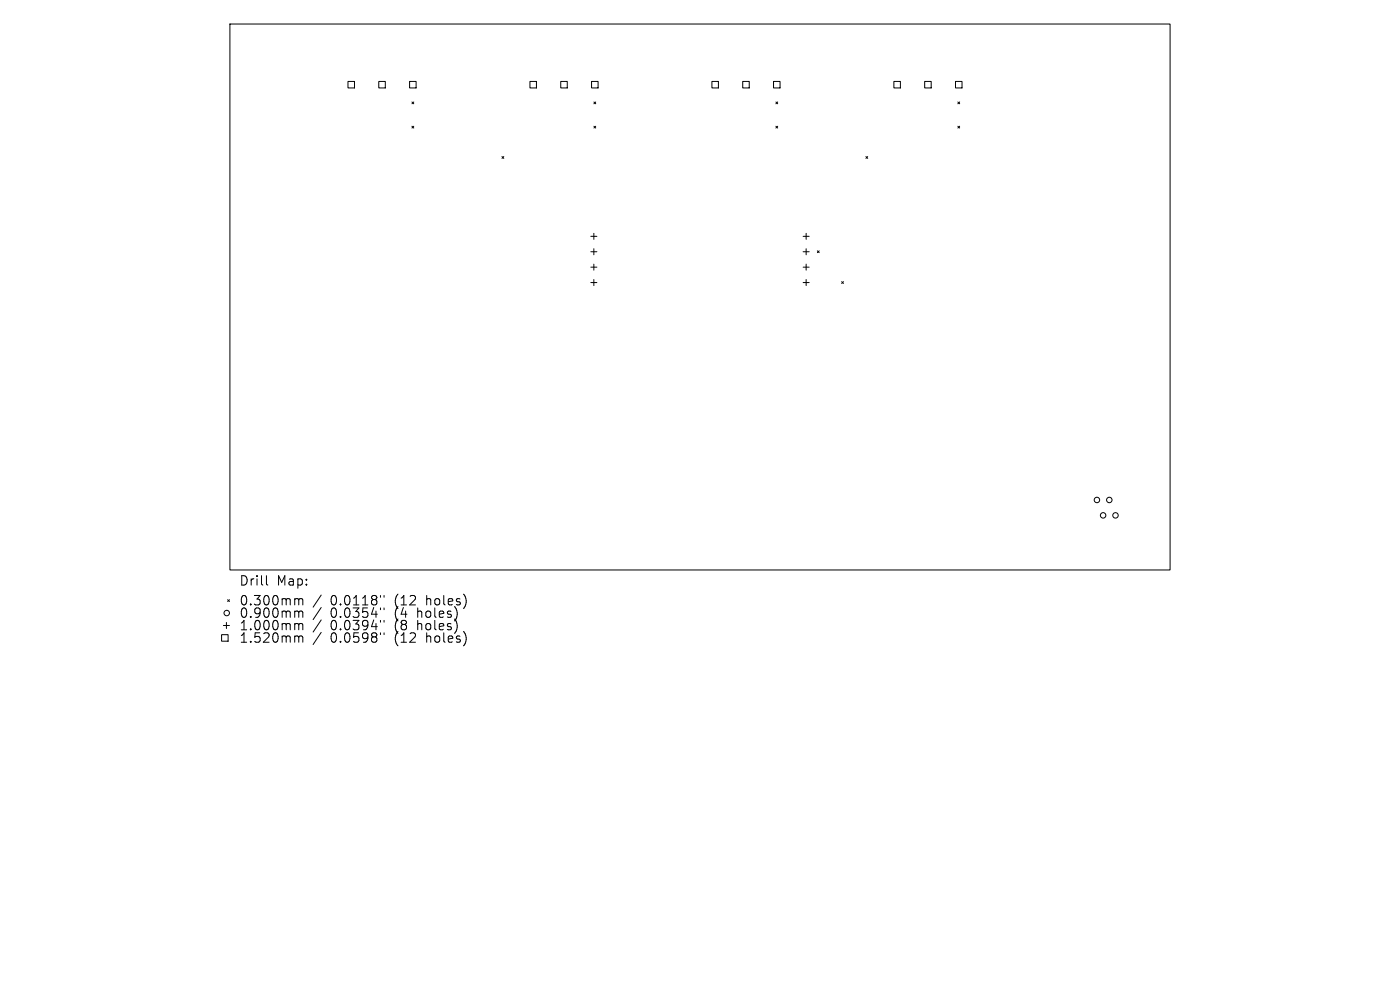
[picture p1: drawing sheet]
<svg xmlns="http://www.w3.org/2000/svg" width="297mm" height="210mm" viewBox="0 0 297 210" stroke-linecap="round" stroke-linejoin="round" font-family="sans-serif">
<defs><g id="words">
<g font-size="2.8">
<text x="50.7" y="124.5">Drill</text>
<text x="58.7" y="124.5">Map:</text>
<text x="50.7" y="128.7">0.300mm</text>
<text x="50.7" y="131.3">0.900mm</text>
<text x="70.1" y="128.7">0.0118&quot;</text>
<text x="70.1" y="131.3">0.0354&quot;</text>
<text x="83.8" y="128.7">(12</text>
<text x="83.8" y="131.3">(4</text>
<text x="88.8" y="131.3">holes)</text>
<text x="90.7" y="128.7">holes)</text>
<text x="50.7" y="134">1.000mm</text>
<text x="50.7" y="136.6">1.520mm</text>
<text x="70.1" y="134">0.0394&quot;</text>
<text x="70.1" y="136.6">0.0598&quot;</text>
<text x="83.8" y="134">(8</text>
<text x="83.8" y="136.6">(12</text>
<text x="88.8" y="134">holes)</text>
<text x="90.7" y="136.6">holes)</text>
</g>
</g></defs>
<g fill="none" stroke="#000" stroke-width=".21">
<path d="M48.8 5.1h199.4v115.8h-199.4zM73.8 17.3h1.4v1.4h-1.4zM80.4 17.3h1.3v1.4h-1.3zM86.9 17.3h1.4v1.4h-1.4zM112.4 17.3h1.4v1.4h-1.4zM119 17.3h1.3v1.4h-1.3zM125.5 17.3h1.4v1.4h-1.4zM151 17.3h1.4v1.4h-1.4zM157.6 17.3h1.3v1.4h-1.3zM164.1 17.3h1.4v1.4h-1.4zM189.6 17.3h1.4v1.4h-1.4zM196.2 17.3h1.4v1.4h-1.4z"/>
<path d="M202.7 17.3h1.4v1.4h-1.4zM87.4 21.6l.4 .4M87.4 26.8l.4 .4M87.8 21.6l-.4 .4M87.8 26.8l-.4 .4M106.5 33.2l.4 .4M106.9 33.2l-.4 .4M126 21.6l.4 .4M126 26.8l.4 .4M126.4 21.6l-.4 .4M126.4 26.8l-.4 .4M164.6 21.6l.4 .4"/>
<path d="M164.6 26.8l.4 .4M165 21.6l-.4 .4M165 26.8l-.4 .4M183.7 33.2l.4 .4M184.1 33.2l-.4 .4M203.2 21.6l.4 .4M203.2 26.8l.4 .4M203.6 21.6l-.4 .4M203.6 26.8l-.4 .4M125.3 50.1h1.3M125.3 53.4h1.3M125.3 56.7h1.3"/>
<path d="M125.3 59.9h1.3M126 49.5v1.3M126 52.8v1.2M126 56v1.3M126 59.3v1.3M170.4 50.1h1.3M170.4 53.4h1.3M170.4 56.7h1.3M170.4 59.9h1.3M171 49.5v1.3M171 52.8v1.2M171 56v1.3"/>
<path d="M171 59.3v1.3M173.4 53.2l.4 .4M173.8 53.2l-.4 .4M178.5 59.7l.4 .4M178.9 59.7l-.4 .4M47 134.6h1.4v1.4h-1.4zM47.4 132.7h1.3M48 132v1.3M48.3 127.2l.4 .4M48.7 127.2l-.4 .4M56.5 122.1v1.7l.3 .3M62.8 127h.3l.3 .3"/>
<path d="M62.8 129.6h.3l.3 .3M62.8 132.3l.5 .1 .1 .2M62.8 134.9h.3l.3 .3M63.4 127.3l.3-.3 .4 .1 .1 1.2M63.4 127.3v1M63.4 129.9v1.1M63.4 132.6v1M63.4 135.2v1M63.4 129.9l.3-.3 .4 .1 .1 1.3M63.4 132.6l.3-.3 .4 .1 .1 1.2M63.4 135.2l.3-.3 .4 .1 .1 1.2M68.1 126.2l-1.7 2.6"/>
<path d="M68.1 128.9l-1.7 2.5M68.1 131.5l-1.7 2.6M68.1 134.1l-1.7 2.6M80.7 126.3v.4M80.7 129v.3M80.7 131.6v.4M80.7 134.2v.4M81.5 126.3v.4M81.5 129v.3M81.5 131.6v.4M81.5 134.2v.4"/>
<circle cx="232.7" cy="106.1" r=".58"/>
<circle cx="234" cy="109.3" r=".58"/>
<circle cx="235.3" cy="106.1" r=".58"/>
<circle cx="236.6" cy="109.3" r=".58"/>
<circle cx="48.1" cy="130" r=".58"/>
</g>
<use href="#words"/>
</svg>
